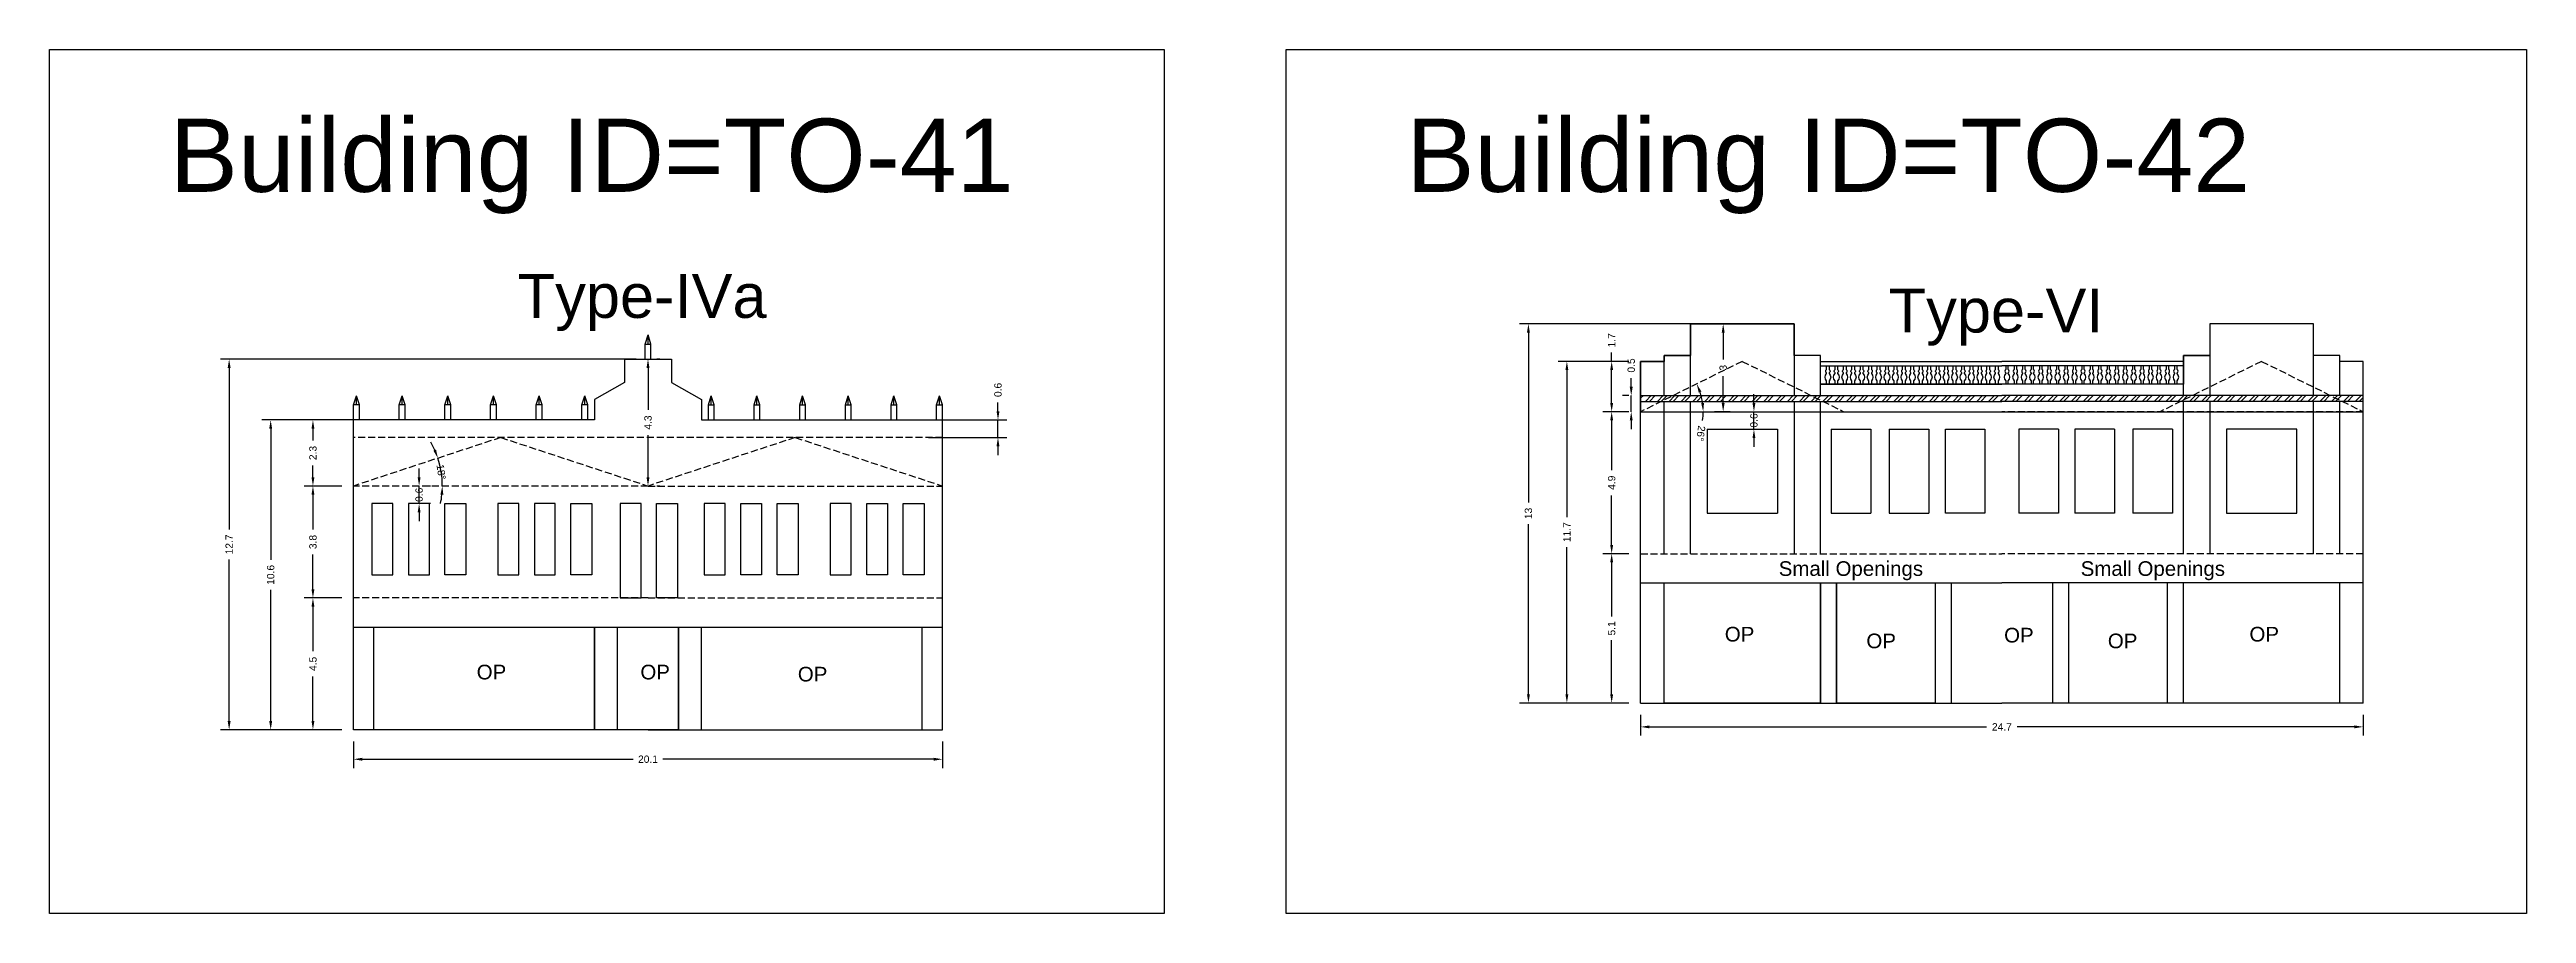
# Model space of a CAD drawing. Header units: metres. Extents: x 3416649 to 3417130, y -6713042 to -6712690.
# Drawn here: x 3416649.4 to 3416734, y -6712902.3 to -6712872.7 of the extents above; entities that cross this region are included whole.
import ezdxf

# ---------------------------------------------------------------- set-up
doc = ezdxf.new("R2010")
doc.units = ezdxf.units.M
doc.linetypes.add('ACAD_ISO02W100', pattern=[15, 12, -3])
doc.layers.add('Dotted', color=7, linetype='ACAD_ISO02W100', plot=False)
doc.styles.get("Standard").update_dxf_attribs({"font": 'arial.ttf'})
doc.dimstyles.new('ISO-25', dxfattribs={"dimtxt": 0.25, "dimasz": 0.3, "dimexe": 0.3, "dimexo": 0.4, "dimgap": 0.2, "dimtad": 0, "dimdec": 1, "dimdsep": 46, "dimtxsty": 'Standard', "dimcen": 2.5, "dimadec": 0, "dimazin": 0, "dimtfac": 1, "dimtdec": 1, "dimtmove": 0, "dimatfit": 3, "dimfxl": 1, "dimarcsym": 0})
pattern_1 = [(45, (-59.14506, 0), (-0.202055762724, 0.202055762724), []), (45, (-59.01036, 0), (-0.202055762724, 0.202055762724), [])]

msp = doc.modelspace()

# ---------------------------------------------------------------- texts
for s, width, heights, insert, char_height, attachment_point in [('Building ID=TO-41', 67.86454, [0.517], (3416653.491, -6712875.106), 2.5, 1), ('Building ID=TO-42', 67.86454, [0.517], (3416695.732, -6712875.106), 2.5, 1), ('Type-IVa ', 9.99112, [0.517], (3416665.379, -6712880.411), 1.5, 1), ('Type-VI ', 9.99112, [0.517], (3416712.211, -6712880.91), 1.5, 1), ('Small Openings', 67.86454, [0], (3416708.454, -6712890.223), 0.5, 1), ('Small Openings', 67.86454, [0], (3416723.699, -6712890.223), 0.5, 3), ('OP', 67.86454, [0], (3416706.611, -6712892.464), 0.5, 1), ('OP', 67.86454, [0], (3416711.448, -6712892.694), 0.5, 1), ('OP', 67.86454, [0], (3416716.153, -6712892.497), 0.5, 1), ('OP', 67.86454, [0], (3416720.705, -6712892.694), 0.5, 3), ('OP', 67.86454, [0], (3416725.542, -6712892.464), 0.5, 3), ('OP', 67.86454, [0], (3416663.977, -6712893.758), 0.5, 1), ('OP', 67.86454, [0], (3416669.569, -6712893.758), 0.5, 1), ('OP', 67.86454, [0], (3416674.947, -6712893.829), 0.5, 1)]:
    msp.add_mtext_dynamic_manual_height_columns(s, width=width, gutter_width=12.5, heights=heights, dxfattribs=dict(insert=insert, char_height=char_height, attachment_point=attachment_point))

# ---------------------------------------------------------------- blocks, each defined once
blk = doc.blocks.new('*D321')
at = {"color": 0, "lineweight": -2, "transparency": 16777216}
for p, q in [((3416659.769, -6712896.378), (3416659.769, -6712897.285)), ((3416679.889, -6712896.378), (3416679.889, -6712897.285)), ((3416660.069, -6712896.985), (3416669.327, -6712896.985)), ((3416679.589, -6712896.985), (3416670.332, -6712896.985))]:
    blk.add_line(p, q, dxfattribs=at)
at = {"color": 0, "transparency": 16777216}
for points in [[(3416660.069, -6712896.935), (3416660.069, -6712897.035), (3416659.769, -6712896.985)], [(3416679.589, -6712896.935), (3416679.589, -6712897.035), (3416679.889, -6712896.985)]]:
    blk.add_solid(points, dxfattribs=at)
at = {"layer": 'Defpoints', "color": 0, "transparency": 16777216}
for p in [(3416659.769, -6712895.978), (3416679.889, -6712895.978), (3416679.889, -6712896.985)]:
    blk.add_point(p, dxfattribs=at)
at = {"color": 0, "transparency": 16777216, "insert": (3416669.829, -6712896.985), "char_height": 0.25, "attachment_point": 5}
blk.add_mtext('20.1', dxfattribs=at)
blk = doc.blocks.new('*D322')
at = {"color": 0, "lineweight": -2, "transparency": 16777216}
for p, q in [((3416659.369, -6712891.478), (3416658.084, -6712891.478)), ((3416658.384, -6712891.778), (3416658.384, -6712893.295)), ((3416658.384, -6712895.678), (3416658.384, -6712894.162)), ((3416659.369, -6712895.978), (3416658.084, -6712895.978))]:
    blk.add_line(p, q, dxfattribs=at)
at = {"color": 0, "transparency": 16777216}
for points in [[(3416658.334, -6712891.778), (3416658.434, -6712891.778), (3416658.384, -6712891.478)], [(3416658.334, -6712895.678), (3416658.434, -6712895.678), (3416658.384, -6712895.978)]]:
    blk.add_solid(points, dxfattribs=at)
at = {"layer": 'Defpoints', "color": 0, "transparency": 16777216}
for p in [(3416658.384, -6712891.478), (3416659.769, -6712891.478), (3416659.769, -6712895.978)]:
    blk.add_point(p, dxfattribs=at)
at = {"color": 0, "transparency": 16777216, "insert": (3416658.384, -6712893.728), "char_height": 0.25, "attachment_point": 5, "rotation": 90}
blk.add_mtext('4.5', dxfattribs=at)
blk = doc.blocks.new('*D323')
at = {"color": 0, "lineweight": -2, "transparency": 16777216}
for p, q in [((3416659.369, -6712887.653), (3416658.084, -6712887.653)), ((3416658.384, -6712887.953), (3416658.384, -6712889.138)), ((3416658.384, -6712891.178), (3416658.384, -6712889.993)), ((3416659.369, -6712891.478), (3416658.084, -6712891.478))]:
    blk.add_line(p, q, dxfattribs=at)
at = {"color": 0, "transparency": 16777216}
for points in [[(3416658.334, -6712887.953), (3416658.434, -6712887.953), (3416658.384, -6712887.653)], [(3416658.334, -6712891.178), (3416658.434, -6712891.178), (3416658.384, -6712891.478)]]:
    blk.add_solid(points, dxfattribs=at)
at = {"layer": 'Defpoints', "color": 0, "transparency": 16777216}
for p in [(3416658.384, -6712887.653), (3416659.769, -6712887.653), (3416659.769, -6712891.478)]:
    blk.add_point(p, dxfattribs=at)
at = {"color": 0, "transparency": 16777216, "insert": (3416658.384, -6712889.566), "char_height": 0.25, "attachment_point": 5, "rotation": 90}
blk.add_mtext('3.8', dxfattribs=at)
blk = doc.blocks.new('*D324')
at = {"color": 0, "lineweight": -2, "transparency": 16777216}
for p, q in [((3416660.192, -6712885.398), (3416658.084, -6712885.398)), ((3416658.384, -6712885.698), (3416658.384, -6712886.096)), ((3416658.384, -6712887.353), (3416658.384, -6712886.955)), ((3416659.369, -6712887.653), (3416658.084, -6712887.653))]:
    blk.add_line(p, q, dxfattribs=at)
at = {"color": 0, "transparency": 16777216}
for points in [[(3416658.334, -6712885.698), (3416658.434, -6712885.698), (3416658.384, -6712885.398)], [(3416658.334, -6712887.353), (3416658.434, -6712887.353), (3416658.384, -6712887.653)]]:
    blk.add_solid(points, dxfattribs=at)
at = {"layer": 'Defpoints', "color": 0, "transparency": 16777216}
for p in [(3416658.384, -6712885.398), (3416660.592, -6712885.398), (3416659.769, -6712887.653)]:
    blk.add_point(p, dxfattribs=at)
at = {"color": 0, "transparency": 16777216, "insert": (3416658.384, -6712886.526), "char_height": 0.25, "attachment_point": 5, "rotation": 90}
blk.add_mtext('2.3', dxfattribs=at)
blk = doc.blocks.new('*D325')
at = {"color": 0, "lineweight": -2, "transparency": 16777216}
for p, q in [((3416669.829, -6712883.618), (3416669.829, -6712885.053)), ((3416670.229, -6712883.318), (3416670.129, -6712883.318)), ((3416669.829, -6712887.353), (3416669.829, -6712885.918)), ((3416670.229, -6712887.653), (3416670.129, -6712887.653))]:
    blk.add_line(p, q, dxfattribs=at)
at = {"color": 0, "transparency": 16777216}
for points in [[(3416669.779, -6712883.618), (3416669.879, -6712883.618), (3416669.829, -6712883.318)], [(3416669.779, -6712887.353), (3416669.879, -6712887.353), (3416669.829, -6712887.653)]]:
    blk.add_solid(points, dxfattribs=at)
at = {"layer": 'Defpoints', "color": 0, "transparency": 16777216}
for p in [(3416669.829, -6712883.318), (3416669.829, -6712883.318), (3416669.829, -6712887.653)]:
    blk.add_point(p, dxfattribs=at)
at = {"color": 0, "transparency": 16777216, "insert": (3416669.829, -6712885.486), "char_height": 0.25, "attachment_point": 5, "rotation": 90}
blk.add_mtext('4.3', dxfattribs=at)
blk = doc.blocks.new('*D326')
at = {"color": 0, "lineweight": -2, "transparency": 16777216}
for p, q in [((3416660.192, -6712885.398), (3416656.64, -6712885.398)), ((3416656.94, -6712885.698), (3416656.94, -6712890.176)), ((3416656.94, -6712895.678), (3416656.94, -6712891.201)), ((3416659.369, -6712895.978), (3416656.64, -6712895.978))]:
    blk.add_line(p, q, dxfattribs=at)
at = {"color": 0, "transparency": 16777216}
for points in [[(3416656.89, -6712885.698), (3416656.99, -6712885.698), (3416656.94, -6712885.398)], [(3416656.89, -6712895.678), (3416656.99, -6712895.678), (3416656.94, -6712895.978)]]:
    blk.add_solid(points, dxfattribs=at)
at = {"layer": 'Defpoints', "color": 0, "transparency": 16777216}
for p in [(3416656.94, -6712885.398), (3416660.592, -6712885.398), (3416659.769, -6712895.978)]:
    blk.add_point(p, dxfattribs=at)
at = {"color": 0, "transparency": 16777216, "insert": (3416656.94, -6712890.688), "char_height": 0.25, "attachment_point": 5, "rotation": 90}
blk.add_mtext('10.6', dxfattribs=at)
blk = doc.blocks.new('*D327')
at = {"color": 0, "lineweight": -2, "transparency": 16777216}
for p, q in [((3416669.429, -6712883.318), (3416655.221, -6712883.318)), ((3416655.521, -6712883.618), (3416655.521, -6712889.136)), ((3416655.521, -6712895.678), (3416655.521, -6712890.161)), ((3416659.369, -6712895.978), (3416655.221, -6712895.978))]:
    blk.add_line(p, q, dxfattribs=at)
at = {"color": 0, "transparency": 16777216}
for points in [[(3416655.471, -6712883.618), (3416655.571, -6712883.618), (3416655.521, -6712883.318)], [(3416655.471, -6712895.678), (3416655.571, -6712895.678), (3416655.521, -6712895.978)]]:
    blk.add_solid(points, dxfattribs=at)
at = {"layer": 'Defpoints', "color": 0, "transparency": 16777216}
for p in [(3416655.521, -6712883.318), (3416669.829, -6712883.318), (3416659.769, -6712895.978)]:
    blk.add_point(p, dxfattribs=at)
at = {"color": 0, "transparency": 16777216, "insert": (3416655.521, -6712889.648), "char_height": 0.25, "attachment_point": 5, "rotation": 90}
blk.add_mtext('12.7', dxfattribs=at)
blk = doc.blocks.new('*D328')
at = {"color": 0, "lineweight": -2, "transparency": 16777216}
for p, q in [((3416662.01, -6712887.353), (3416662.01, -6712887.053)), ((3416662.01, -6712888.253), (3416662.01, -6712887.653)), ((3416662.403, -6712887.653), (3416662.31, -6712887.653)), ((3416662.01, -6712888.553), (3416662.01, -6712888.853)), ((3416662.403, -6712888.253), (3416662.31, -6712888.253))]:
    blk.add_line(p, q, dxfattribs=at)
at = {"color": 0, "transparency": 16777216}
for points in [[(3416661.96, -6712887.353), (3416662.06, -6712887.353), (3416662.01, -6712887.653)], [(3416661.96, -6712888.553), (3416662.06, -6712888.553), (3416662.01, -6712888.253)]]:
    blk.add_solid(points, dxfattribs=at)
at = {"layer": 'Defpoints', "color": 0, "transparency": 16777216}
for p in [(3416662.003, -6712887.653), (3416662.01, -6712887.653), (3416662.003, -6712888.253)]:
    blk.add_point(p, dxfattribs=at)
at = {"color": 0, "transparency": 16777216, "insert": (3416662.01, -6712887.953), "char_height": 0.25, "attachment_point": 5, "rotation": 90}
blk.add_mtext('0.6', dxfattribs=at)
blk = doc.blocks.new('*D329')
at = {"color": 0, "lineweight": -2, "transparency": 16777216}
for start, end in [(23.87474, 29.54269), (360, 18.20679), (348.6641, 354.33205)]:
    blk.add_arc((3416659.769, -6712887.653), 3.034, start, end, dxfattribs=at)
at = {"color": 0, "transparency": 16777216}
for points in [[(3416662.59, -6712886.407), (3416662.497, -6712886.443), (3416662.651, -6712886.705)], [(3416662.738, -6712887.95), (3416662.838, -6712887.955), (3416662.803, -6712887.653)]]:
    blk.add_solid(points, dxfattribs=at)
at = {"layer": 'Defpoints', "color": 0, "transparency": 16777216}
for p in [(3416664.799, -6712885.998), (3416659.769, -6712887.653), (3416659.769, -6712887.653), (3416662.786, -6712887.332), (3416669.829, -6712887.653)]:
    blk.add_point(p, dxfattribs=at)
at = {"color": 0, "transparency": 16777216, "insert": (3416662.765, -6712887.173), "char_height": 0.25, "attachment_point": 5, "rotation": 279.10339}
blk.add_mtext('18°', dxfattribs=at)
blk = doc.blocks.new('*D330')
at = {"color": 0, "lineweight": -2, "transparency": 16777216}
for p, q in [((3416679.415, -6712885.398), (3416682.084, -6712885.398)), ((3416681.784, -6712885.098), (3416681.784, -6712884.798)), ((3416681.784, -6712885.998), (3416681.784, -6712885.398)), ((3416679.415, -6712885.998), (3416682.084, -6712885.998)), ((3416681.784, -6712886.298), (3416681.784, -6712886.598))]:
    blk.add_line(p, q, dxfattribs=at)
at = {"color": 0, "transparency": 16777216}
for points in [[(3416681.734, -6712885.098), (3416681.834, -6712885.098), (3416681.784, -6712885.398)], [(3416681.734, -6712886.298), (3416681.834, -6712886.298), (3416681.784, -6712885.998)]]:
    blk.add_solid(points, dxfattribs=at)
at = {"layer": 'Defpoints', "color": 0, "transparency": 16777216}
for p in [(3416679.015, -6712885.398), (3416681.784, -6712885.398), (3416679.015, -6712885.998)]:
    blk.add_point(p, dxfattribs=at)
at = {"color": 0, "transparency": 16777216, "insert": (3416681.784, -6712884.371), "char_height": 0.25, "attachment_point": 5, "rotation": 90}
blk.add_mtext('0.6', dxfattribs=at)
blk = doc.blocks.new('*D331')
at = {"color": 0, "lineweight": -2, "transparency": 16777216}
for p, q in [((3416703.337, -6712889.965), (3416702.447, -6712889.965)), ((3416702.747, -6712890.265), (3416702.747, -6712892.111)), ((3416702.747, -6712894.765), (3416702.747, -6712892.918)), ((3416703.337, -6712895.065), (3416702.447, -6712895.065))]:
    blk.add_line(p, q, dxfattribs=at)
at = {"color": 0, "transparency": 16777216}
for points in [[(3416702.697, -6712890.265), (3416702.797, -6712890.265), (3416702.747, -6712889.965)], [(3416702.697, -6712894.765), (3416702.797, -6712894.765), (3416702.747, -6712895.065)]]:
    blk.add_solid(points, dxfattribs=at)
at = {"layer": 'Defpoints', "color": 0, "transparency": 16777216}
for p in [(3416702.747, -6712889.965), (3416703.737, -6712889.965), (3416703.737, -6712895.065)]:
    blk.add_point(p, dxfattribs=at)
at = {"color": 0, "transparency": 16777216, "insert": (3416702.747, -6712892.515), "char_height": 0.25, "attachment_point": 5, "rotation": 90}
blk.add_mtext('5.1', dxfattribs=at)
blk = doc.blocks.new('*D332')
at = {"color": 0, "lineweight": -2, "transparency": 16777216}
for p, q in [((3416703.337, -6712885.115), (3416702.447, -6712885.115)), ((3416702.747, -6712885.415), (3416702.747, -6712887.107)), ((3416702.747, -6712889.665), (3416702.747, -6712887.973)), ((3416703.337, -6712889.965), (3416702.447, -6712889.965))]:
    blk.add_line(p, q, dxfattribs=at)
at = {"color": 0, "transparency": 16777216}
for points in [[(3416702.697, -6712885.415), (3416702.797, -6712885.415), (3416702.747, -6712885.115)], [(3416702.697, -6712889.665), (3416702.797, -6712889.665), (3416702.747, -6712889.965)]]:
    blk.add_solid(points, dxfattribs=at)
at = {"layer": 'Defpoints', "color": 0, "transparency": 16777216}
for p in [(3416702.747, -6712885.115), (3416703.737, -6712885.115), (3416703.737, -6712889.965)]:
    blk.add_point(p, dxfattribs=at)
at = {"color": 0, "transparency": 16777216, "insert": (3416702.747, -6712887.54), "char_height": 0.25, "attachment_point": 5, "rotation": 90}
blk.add_mtext('4.9', dxfattribs=at)
blk = doc.blocks.new('*D333')
at = {"color": 0, "lineweight": -2, "transparency": 16777216}
for p, q in [((3416703.737, -6712895.465), (3416703.737, -6712896.18)), ((3416728.417, -6712895.465), (3416728.417, -6712896.18)), ((3416704.037, -6712895.88), (3416715.55, -6712895.88)), ((3416728.117, -6712895.88), (3416716.603, -6712895.88))]:
    blk.add_line(p, q, dxfattribs=at)
at = {"color": 0, "transparency": 16777216}
for points in [[(3416704.037, -6712895.83), (3416704.037, -6712895.93), (3416703.737, -6712895.88)], [(3416728.117, -6712895.83), (3416728.117, -6712895.93), (3416728.417, -6712895.88)]]:
    blk.add_solid(points, dxfattribs=at)
at = {"layer": 'Defpoints', "color": 0, "transparency": 16777216}
for p in [(3416703.737, -6712895.065), (3416728.417, -6712895.065), (3416728.417, -6712895.88)]:
    blk.add_point(p, dxfattribs=at)
at = {"color": 0, "transparency": 16777216, "insert": (3416716.077, -6712895.88), "char_height": 0.25, "attachment_point": 5}
blk.add_mtext('24.7', dxfattribs=at)
blk = doc.blocks.new('*D334')
at = {"color": 0, "lineweight": -2, "transparency": 16777216}
for p, q in [((3416703.337, -6712883.395), (3416702.447, -6712883.395)), ((3416702.747, -6712883.395), (3416702.747, -6712883.095)), ((3416702.747, -6712884.815), (3416702.747, -6712883.695)), ((3416703.337, -6712885.115), (3416702.447, -6712885.115))]:
    blk.add_line(p, q, dxfattribs=at)
at = {"color": 0, "transparency": 16777216}
for points in [[(3416702.697, -6712883.695), (3416702.797, -6712883.695), (3416702.747, -6712883.395)], [(3416702.697, -6712884.815), (3416702.797, -6712884.815), (3416702.747, -6712885.115)]]:
    blk.add_solid(points, dxfattribs=at)
at = {"layer": 'Defpoints', "color": 0, "transparency": 16777216}
for p in [(3416702.747, -6712883.395), (3416703.737, -6712883.395), (3416703.737, -6712885.115)]:
    blk.add_point(p, dxfattribs=at)
at = {"color": 0, "transparency": 16777216, "insert": (3416702.747, -6712882.679), "char_height": 0.25, "attachment_point": 5, "rotation": 90}
blk.add_mtext('1.7', dxfattribs=at)
blk = doc.blocks.new('*D335')
at = {"color": 0, "lineweight": -2, "transparency": 16777216}
for p, q in [((3416706.807, -6712882.115), (3416706.256, -6712882.115)), ((3416706.556, -6712882.415), (3416706.556, -6712883.333)), ((3416706.556, -6712884.815), (3416706.556, -6712883.897)), ((3416706.792, -6712885.115), (3416706.256, -6712885.115))]:
    blk.add_line(p, q, dxfattribs=at)
at = {"color": 0, "transparency": 16777216}
for points in [[(3416706.506, -6712882.415), (3416706.606, -6712882.415), (3416706.556, -6712882.115)], [(3416706.506, -6712884.815), (3416706.606, -6712884.815), (3416706.556, -6712885.115)]]:
    blk.add_solid(points, dxfattribs=at)
at = {"layer": 'Defpoints', "color": 0, "transparency": 16777216}
for p in [(3416706.556, -6712882.115), (3416707.207, -6712882.115), (3416707.192, -6712885.115)]:
    blk.add_point(p, dxfattribs=at)
at = {"color": 0, "transparency": 16777216, "insert": (3416706.556, -6712883.615), "char_height": 0.25, "attachment_point": 5, "rotation": 90}
blk.add_mtext('3', dxfattribs=at)
blk = doc.blocks.new('*D336')
at = {"color": 0, "lineweight": -2, "transparency": 16777216}
for p, q in [((3416703.337, -6712883.395), (3416700.917, -6712883.395)), ((3416701.217, -6712883.695), (3416701.217, -6712888.717)), ((3416701.217, -6712894.765), (3416701.217, -6712889.743)), ((3416703.337, -6712895.065), (3416700.917, -6712895.065))]:
    blk.add_line(p, q, dxfattribs=at)
at = {"color": 0, "transparency": 16777216}
for points in [[(3416701.167, -6712883.695), (3416701.267, -6712883.695), (3416701.217, -6712883.395)], [(3416701.167, -6712894.765), (3416701.267, -6712894.765), (3416701.217, -6712895.065)]]:
    blk.add_solid(points, dxfattribs=at)
at = {"layer": 'Defpoints', "color": 0, "transparency": 16777216}
for p in [(3416701.217, -6712883.395), (3416703.737, -6712883.395), (3416703.737, -6712895.065)]:
    blk.add_point(p, dxfattribs=at)
at = {"color": 0, "transparency": 16777216, "insert": (3416701.217, -6712889.23), "char_height": 0.25, "attachment_point": 5, "rotation": 90}
blk.add_mtext('11.7', dxfattribs=at)
blk = doc.blocks.new('*D337')
at = {"color": 0, "lineweight": -2, "transparency": 16777216}
for p, q in [((3416706.807, -6712882.115), (3416699.604, -6712882.115)), ((3416699.904, -6712882.415), (3416699.904, -6712888.222)), ((3416699.904, -6712894.765), (3416699.904, -6712888.957)), ((3416703.337, -6712895.065), (3416699.604, -6712895.065))]:
    blk.add_line(p, q, dxfattribs=at)
at = {"color": 0, "transparency": 16777216}
for points in [[(3416699.854, -6712882.415), (3416699.954, -6712882.415), (3416699.904, -6712882.115)], [(3416699.854, -6712894.765), (3416699.954, -6712894.765), (3416699.904, -6712895.065)]]:
    blk.add_solid(points, dxfattribs=at)
at = {"layer": 'Defpoints', "color": 0, "transparency": 16777216}
for p in [(3416699.904, -6712882.115), (3416707.207, -6712882.115), (3416703.737, -6712895.065)]:
    blk.add_point(p, dxfattribs=at)
at = {"color": 0, "transparency": 16777216, "insert": (3416699.904, -6712888.59), "char_height": 0.25, "attachment_point": 5, "rotation": 90}
blk.add_mtext('13', dxfattribs=at)
blk = doc.blocks.new('*D338')
at = {"color": 0, "lineweight": -2, "transparency": 16777216}
for start, end in [(8.04672, 18.31985), (351.95328, 0)]:
    blk.add_arc((3416703.737, -6712885.115), 2.138, start, end, dxfattribs=at)
at = {"color": 0, "transparency": 16777216}
for points in [[(3416705.72, -6712884.462), (3416705.812, -6712884.424), (3416705.652, -6712884.165)], [(3416705.903, -6712884.812), (3416705.804, -6712884.819), (3416705.874, -6712885.115)]]:
    blk.add_solid(points, dxfattribs=at)
at = {"layer": 'Defpoints', "color": 0, "transparency": 16777216}
for p in [(3416707.207, -6712883.395), (3416705.775, -6712884.469), (3416703.737, -6712885.115), (3416703.737, -6712885.115), (3416716.077, -6712885.115)]:
    blk.add_point(p, dxfattribs=at)
at = {"color": 0, "transparency": 16777216, "insert": (3416705.791, -6712885.857), "char_height": 0.25, "attachment_point": 5, "rotation": 261.95328}
blk.add_mtext('26°', dxfattribs=at)
blk = doc.blocks.new('*D339')
at = {"color": 0, "lineweight": -2, "transparency": 16777216}
for p, q in [((3416707.607, -6712884.815), (3416707.607, -6712884.515)), ((3416707.607, -6712885.115), (3416707.907, -6712885.115)), ((3416707.607, -6712885.715), (3416707.607, -6712885.115)), ((3416707.607, -6712885.715), (3416707.907, -6712885.715)), ((3416707.607, -6712886.015), (3416707.607, -6712886.315))]:
    blk.add_line(p, q, dxfattribs=at)
at = {"color": 0, "transparency": 16777216}
for points in [[(3416707.557, -6712884.815), (3416707.657, -6712884.815), (3416707.607, -6712885.115)], [(3416707.557, -6712886.015), (3416707.657, -6712886.015), (3416707.607, -6712885.715)]]:
    blk.add_solid(points, dxfattribs=at)
at = {"layer": 'Defpoints', "color": 0, "transparency": 16777216}
for p in [(3416707.207, -6712885.115), (3416707.607, -6712885.115), (3416707.207, -6712885.715)]:
    blk.add_point(p, dxfattribs=at)
at = {"color": 0, "transparency": 16777216, "insert": (3416707.607, -6712885.415), "char_height": 0.25, "attachment_point": 5, "rotation": 90}
blk.add_mtext('0.6', dxfattribs=at)
blk = doc.blocks.new('*D340')
at = {"color": 0, "lineweight": -2, "transparency": 16777216}
for p, q in [((3416703.337, -6712884.565), (3416703.115, -6712884.565)), ((3416703.415, -6712884.265), (3416703.415, -6712883.965)), ((3416703.415, -6712885.115), (3416703.415, -6712884.565)), ((3416703.337, -6712885.115), (3416703.115, -6712885.115)), ((3416703.415, -6712885.415), (3416703.415, -6712885.715))]:
    blk.add_line(p, q, dxfattribs=at)
at = {"color": 0, "transparency": 16777216}
for points in [[(3416703.365, -6712884.265), (3416703.465, -6712884.265), (3416703.415, -6712884.565)], [(3416703.365, -6712885.415), (3416703.465, -6712885.415), (3416703.415, -6712885.115)]]:
    blk.add_solid(points, dxfattribs=at)
at = {"layer": 'Defpoints', "color": 0, "transparency": 16777216}
for p in [(3416703.415, -6712884.565), (3416703.737, -6712884.565), (3416703.737, -6712885.115)]:
    blk.add_point(p, dxfattribs=at)
at = {"color": 0, "transparency": 16777216, "insert": (3416703.415, -6712883.536), "char_height": 0.25, "attachment_point": 5, "rotation": 90}
blk.add_mtext('0.5', dxfattribs=at)

# ---------------------------------------------------------------- dimensions: what is measured, and where the dimension line sits
for base, p1, p2, picture, middle in [((3416699.90428985, -6712882.114755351), (3416703.736565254, -6712895.064755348), (3416707.206565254, -6712882.114755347), '*D337', (3416699.904289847, -6712888.589755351)), ((3416702.747, -6712883.395), (3416703.737, -6712885.115), (3416703.737, -6712883.395), '*D334', (3416702.747, -6712882.679)), ((3416706.556, -6712882.115), (3416707.192, -6712885.115), (3416707.207, -6712882.115), '*D335', (3416706.556, -6712883.615)), ((3416655.521, -6712883.318), (3416659.769, -6712895.978), (3416669.829, -6712883.318), '*D327', (3416655.521, -6712889.648)), ((3416669.829, -6712883.318), (3416669.829, -6712887.653), (3416669.829, -6712883.318), '*D325', (3416669.829, -6712885.486)), ((3416701.217, -6712883.395), (3416703.737, -6712895.065), (3416703.737, -6712883.395), '*D336', (3416701.217, -6712889.23)), ((3416703.4147129, -6712884.564755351), (3416703.736565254, -6712885.114755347), (3416703.736565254, -6712884.564755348), '*D340', (3416703.414712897, -6712883.53624239)), ((3416681.784, -6712885.398), (3416679.015, -6712885.998), (3416679.015, -6712885.398), '*D330', (3416681.784, -6712884.371)), ((3416656.94, -6712885.398), (3416659.769, -6712895.978), (3416660.592, -6712885.398), '*D326', (3416656.94, -6712890.688)), ((3416658.384, -6712885.398), (3416659.769, -6712887.653), (3416660.592, -6712885.398), '*D324', (3416658.384, -6712886.526)), ((3416702.746633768, -6712885.114755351), (3416703.736565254, -6712889.964755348), (3416703.736565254, -6712885.114755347), '*D332', (3416702.746633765, -6712887.53975535)), ((3416658.384, -6712887.653), (3416659.769, -6712891.478), (3416659.769, -6712887.653), '*D323', (3416658.384, -6712889.566)), ((3416702.747, -6712889.965), (3416703.737, -6712895.065), (3416703.737, -6712889.965), '*D331', (3416702.747, -6712892.515)), ((3416658.384, -6712891.478), (3416659.769, -6712895.978), (3416659.769, -6712891.478), '*D322', (3416658.384, -6712893.728))]:
    dim = msp.add_linear_dim(base=base, p1=p1, p2=p2, angle=90, dimstyle='ISO-25')
    dim.commit()
    dim.dimension.update_dxf_attribs({"geometry": picture, "text_midpoint": middle})
dim = msp.add_angular_dim_2l(base=(3416705.775, -6712884.469), line1=((3416703.737, -6712885.115), (3416716.077, -6712885.115)), line2=((3416707.207, -6712883.395), (3416703.737, -6712885.115)), dimstyle='ISO-25')
dim.commit()
dim.dimension.update_dxf_attribs({"geometry": '*D338', "text_midpoint": (3416705.791, -6712885.857)})
for base, p1, p2, picture, middle in [((3416707.607, -6712885.115), (3416707.207, -6712885.715), (3416707.207, -6712885.115), '*D339', (3416707.607, -6712885.415)), ((3416662.01, -6712887.653), (3416662.003, -6712888.253), (3416662.003, -6712887.653), '*D328', (3416662.01, -6712887.953))]:
    dim = msp.add_linear_dim(base=base, p1=p1, p2=p2, angle=90, dimstyle='ISO-25')
    dim.commit()
    dim.dimension.update_dxf_attribs({"geometry": picture, "text_midpoint": middle, "dimtype": 160})
dim = msp.add_angular_dim_2l(base=(3416662.786, -6712887.332), line1=((3416669.829, -6712887.653), (3416659.769, -6712887.653)), line2=((3416664.799, -6712885.998), (3416659.769, -6712887.653)), dimstyle='ISO-25')
dim.commit()
dim.dimension.update_dxf_attribs({"geometry": '*D329', "text_midpoint": (3416662.765, -6712887.173), "dimtype": 162})
for base, p1, p2, picture, middle in [((3416728.417, -6712895.88), (3416703.737, -6712895.065), (3416728.417, -6712895.065), '*D333', (3416716.077, -6712895.88)), ((3416679.889, -6712896.985), (3416659.769, -6712895.978), (3416679.889, -6712895.978), '*D321', (3416669.829, -6712896.985))]:
    dim = msp.add_linear_dim(base=base, p1=p1, p2=p2, dimstyle='ISO-25')
    dim.commit()
    dim.dimension.update_dxf_attribs({"geometry": picture, "text_midpoint": middle})

# ---------------------------------------------------------------- hatches: boundary and pattern name
h = msp.add_hatch()
h.set_pattern_fill('ANSI32', color=256, scale=0.03)
h.set_pattern_definition(pattern_1)
h.paths.add_polyline_path([(3416716.077, -6712884.565), (3416703.737, -6712884.565), (3416703.737, -6712884.765), (3416716.077, -6712884.765)])
h = msp.add_hatch()
h.set_pattern_fill('ANSI32', color=256, scale=0.03)
h.set_pattern_definition(pattern_1)
h.paths.add_polyline_path([(3416716.077, -6712884.565), (3416716.077, -6712884.765), (3416728.417, -6712884.765), (3416728.417, -6712884.565)])

# ---------------------------------------------------------------- linework, layer by layer
for p, q in [((3416705.437, -6712883.195), (3416705.437, -6712882.115)), ((3416726.717, -6712883.195), (3416726.717, -6712882.115)), ((3416703.737, -6712884.565), (3416716.077, -6712884.565)), ((3416728.417, -6712884.565), (3416716.077, -6712884.565)), ((3416703.737, -6712884.765), (3416716.077, -6712884.765)), ((3416728.417, -6712884.765), (3416716.077, -6712884.765)), ((3416706.007, -6712885.715), (3416708.407, -6712885.715)), ((3416710.25, -6712885.715), (3416711.6, -6712885.715)), ((3416712.229, -6712885.715), (3416713.579, -6712885.715)), ((3416718.007, -6712885.715), (3416716.657, -6712885.715)), ((3416719.924, -6712885.715), (3416718.574, -6712885.715)), ((3416721.903, -6712885.715), (3416720.553, -6712885.715)), ((3416706.007, -6712888.575), (3416708.407, -6712888.575)), ((3416710.25, -6712888.575), (3416711.6, -6712888.575)), ((3416712.229, -6712888.575), (3416713.579, -6712888.575)), ((3416718.007, -6712888.575), (3416716.657, -6712888.575)), ((3416719.924, -6712888.575), (3416718.574, -6712888.575)), ((3416721.903, -6712888.575), (3416720.553, -6712888.575))]:
    msp.add_line(p, q)
for points in [[(3416649.386, -6712872.746), (3416687.461, -6712872.746), (3416687.461, -6712902.253), (3416649.386, -6712902.253)], [(3416691.626, -6712872.746), (3416733.996, -6712872.746), (3416733.996, -6712902.253), (3416691.626, -6712902.253)], [(3416728.417, -6712885.115), (3416728.417, -6712883.395), (3416727.617, -6712883.395), (3416727.617, -6712883.195), (3416726.717, -6712883.195), (3416726.717, -6712882.115), (3416723.177, -6712882.115), (3416723.177, -6712883.195), (3416722.277, -6712883.195), (3416722.277, -6712884.175), (3416709.877, -6712884.175), (3416709.877, -6712883.195), (3416708.977, -6712883.195), (3416708.977, -6712882.115), (3416705.437, -6712882.115), (3416705.437, -6712883.195), (3416704.537, -6712883.195), (3416704.537, -6712883.395), (3416703.737, -6712883.395), (3416703.737, -6712885.115)], [(3416715.496, -6712885.715), (3416715.496, -6712888.575), (3416714.146, -6712888.575), (3416714.146, -6712885.715)], [(3416723.747, -6712885.715), (3416723.747, -6712888.575), (3416726.147, -6712888.575), (3416726.147, -6712885.715)], [(3416661.112, -6712888.253), (3416660.398, -6712888.253), (3416660.398, -6712890.69), (3416661.112, -6712890.69)], [(3416662.36, -6712888.253), (3416661.646, -6712888.253), (3416661.646, -6712890.69), (3416662.36, -6712890.69)], [(3416662.893, -6712888.253), (3416663.607, -6712888.253), (3416663.607, -6712890.69), (3416662.893, -6712890.69)], [(3416665.415, -6712888.253), (3416664.701, -6712888.253), (3416664.701, -6712890.69), (3416665.415, -6712890.69)], [(3416666.662, -6712888.253), (3416665.948, -6712888.253), (3416665.948, -6712890.69), (3416666.662, -6712890.69)], [(3416667.195, -6712888.253), (3416667.909, -6712888.253), (3416667.909, -6712890.69), (3416667.195, -6712890.69)], [(3416669.59, -6712888.253), (3416668.876, -6712888.253), (3416668.876, -6712891.478), (3416669.59, -6712891.478)], [(3416670.123, -6712888.253), (3416670.837, -6712888.253), (3416670.837, -6712891.478), (3416670.123, -6712891.478)], [(3416672.464, -6712888.253), (3416671.75, -6712888.253), (3416671.75, -6712890.69), (3416672.464, -6712890.69)], [(3416672.997, -6712888.253), (3416673.711, -6712888.253), (3416673.711, -6712890.69), (3416672.997, -6712890.69)], [(3416674.244, -6712888.253), (3416674.958, -6712888.253), (3416674.958, -6712890.69), (3416674.244, -6712890.69)], [(3416676.766, -6712888.253), (3416676.052, -6712888.253), (3416676.052, -6712890.69), (3416676.766, -6712890.69)], [(3416677.299, -6712888.253), (3416678.013, -6712888.253), (3416678.013, -6712890.69), (3416677.299, -6712890.69)], [(3416678.546, -6712888.253), (3416679.26, -6712888.253), (3416679.26, -6712890.69), (3416678.546, -6712890.69)], [(3416704.537, -6712890.965), (3416709.877, -6712890.965), (3416709.877, -6712895.065), (3416704.537, -6712895.065)], [(3416710.427, -6712890.965), (3416713.797, -6712890.965), (3416713.797, -6712895.065), (3416710.427, -6712895.065)], [(3416660.469, -6712892.478), (3416667.999, -6712892.478), (3416667.999, -6712895.978), (3416660.469, -6712895.978)], [(3416668.789, -6712892.478), (3416670.869, -6712892.478), (3416670.869, -6712895.978), (3416668.789, -6712895.978)]]:
    msp.add_lwpolyline(points, close=True)
for points in [[(3416669.729, -6712882.803), (3416669.829, -6712882.494)], [(3416669.729, -6712883.318), (3416669.729, -6712882.803)], [(3416669.729, -6712882.803), (3416669.929, -6712882.803)], [(3416669.829, -6712882.803), (3416669.829, -6712882.494)], [(3416669.929, -6712882.803), (3416669.829, -6712882.494)], [(3416669.929, -6712883.318), (3416669.929, -6712882.803)], [(3416705.437, -6712882.115), (3416708.977, -6712882.115), (3416708.977, -6712884.565)], [(3416726.717, -6712882.115), (3416723.177, -6712882.115), (3416723.177, -6712884.565)], [(3416669.029, -6712883.318), (3416670.629, -6712883.318)], [(3416669.029, -6712883.318), (3416669.029, -6712884.118)], [(3416670.629, -6712883.318), (3416670.629, -6712884.118)], [(3416703.737, -6712883.395), (3416704.537, -6712883.395)], [(3416703.737, -6712895.065), (3416703.737, -6712883.395)], [(3416704.537, -6712883.195), (3416705.437, -6712883.195)], [(3416704.537, -6712884.565), (3416704.537, -6712883.195)], [(3416705.437, -6712884.565), (3416705.437, -6712883.195)], [(3416709.877, -6712883.195), (3416708.977, -6712883.195)], [(3416709.877, -6712884.565), (3416709.877, -6712883.195)], [(3416709.877, -6712883.395), (3416716.077, -6712883.395)], [(3416709.877, -6712883.545), (3416716.077, -6712883.545)], [(3416722.277, -6712883.395), (3416716.077, -6712883.395)], [(3416722.277, -6712883.545), (3416716.077, -6712883.545)], [(3416722.277, -6712883.195), (3416723.177, -6712883.195)], [(3416722.277, -6712884.565), (3416722.277, -6712883.195)], [(3416727.617, -6712883.195), (3416726.717, -6712883.195)], [(3416726.717, -6712884.565), (3416726.717, -6712883.195)], [(3416727.617, -6712884.565), (3416727.617, -6712883.195)], [(3416728.417, -6712883.395), (3416727.617, -6712883.395)], [(3416728.417, -6712895.065), (3416728.417, -6712883.395)], [(3416659.769, -6712884.883), (3416659.869, -6712884.574)], [(3416659.869, -6712884.883), (3416659.869, -6712884.574)], [(3416659.969, -6712884.883), (3416659.869, -6712884.574)], [(3416661.329, -6712884.883), (3416661.429, -6712884.574)], [(3416661.429, -6712884.883), (3416661.429, -6712884.574)], [(3416661.529, -6712884.883), (3416661.429, -6712884.574)], [(3416662.889, -6712884.883), (3416662.989, -6712884.574)], [(3416662.989, -6712884.883), (3416662.989, -6712884.574)], [(3416663.089, -6712884.883), (3416662.989, -6712884.574)], [(3416664.449, -6712884.883), (3416664.549, -6712884.574)], [(3416664.549, -6712884.883), (3416664.549, -6712884.574)], [(3416664.649, -6712884.883), (3416664.549, -6712884.574)], [(3416666.009, -6712884.883), (3416666.109, -6712884.574)], [(3416666.109, -6712884.883), (3416666.109, -6712884.574)], [(3416666.209, -6712884.883), (3416666.109, -6712884.574)], [(3416667.568, -6712884.883), (3416667.668, -6712884.574)], [(3416667.668, -6712884.883), (3416667.668, -6712884.574)], [(3416667.768, -6712884.883), (3416667.668, -6712884.574)], [(3416669.029, -6712884.118), (3416667.998, -6712884.698)], [(3416670.629, -6712884.118), (3416671.661, -6712884.698)], [(3416671.89, -6712884.883), (3416671.99, -6712884.574)], [(3416671.99, -6712884.883), (3416671.99, -6712884.574)], [(3416672.09, -6712884.883), (3416671.99, -6712884.574)], [(3416673.45, -6712884.883), (3416673.55, -6712884.574)], [(3416673.55, -6712884.883), (3416673.55, -6712884.574)], [(3416673.65, -6712884.883), (3416673.55, -6712884.574)], [(3416675.01, -6712884.883), (3416675.11, -6712884.574)], [(3416675.11, -6712884.883), (3416675.11, -6712884.574)], [(3416675.21, -6712884.883), (3416675.11, -6712884.574)], [(3416676.57, -6712884.883), (3416676.67, -6712884.574)], [(3416676.67, -6712884.883), (3416676.67, -6712884.574)], [(3416676.77, -6712884.883), (3416676.67, -6712884.574)], [(3416678.13, -6712884.883), (3416678.23, -6712884.574)], [(3416678.23, -6712884.883), (3416678.23, -6712884.574)], [(3416678.33, -6712884.883), (3416678.23, -6712884.574)], [(3416679.689, -6712884.883), (3416679.789, -6712884.574)], [(3416679.789, -6712884.883), (3416679.789, -6712884.574)], [(3416679.889, -6712884.883), (3416679.789, -6712884.574)], [(3416709.877, -6712884.175), (3416716.077, -6712884.175)], [(3416722.277, -6712884.175), (3416716.077, -6712884.175)], [(3416659.769, -6712885.398), (3416659.769, -6712884.883)], [(3416659.969, -6712884.883), (3416659.769, -6712884.883)], [(3416667.998, -6712885.398), (3416659.769, -6712885.398)], [(3416659.769, -6712895.978), (3416659.769, -6712885.398)], [(3416659.969, -6712885.398), (3416659.969, -6712884.883)], [(3416661.329, -6712885.398), (3416661.329, -6712884.883)], [(3416661.529, -6712884.883), (3416661.329, -6712884.883)], [(3416661.529, -6712885.398), (3416661.529, -6712884.883)], [(3416662.889, -6712885.398), (3416662.889, -6712884.883)], [(3416663.089, -6712884.883), (3416662.889, -6712884.883)], [(3416663.089, -6712885.398), (3416663.089, -6712884.883)], [(3416664.449, -6712885.398), (3416664.449, -6712884.883)], [(3416664.649, -6712884.883), (3416664.449, -6712884.883)], [(3416664.649, -6712885.398), (3416664.649, -6712884.883)], [(3416666.009, -6712885.398), (3416666.009, -6712884.883)], [(3416666.209, -6712884.883), (3416666.009, -6712884.883)], [(3416666.209, -6712885.398), (3416666.209, -6712884.883)], [(3416667.568, -6712885.398), (3416667.568, -6712884.883)], [(3416667.768, -6712884.883), (3416667.568, -6712884.883)], [(3416667.768, -6712885.398), (3416667.768, -6712884.883)], [(3416667.998, -6712884.698), (3416667.998, -6712885.398)], [(3416671.661, -6712884.698), (3416671.661, -6712885.398)], [(3416671.661, -6712885.398), (3416679.889, -6712885.398)], [(3416671.89, -6712885.398), (3416671.89, -6712884.883)], [(3416671.89, -6712884.883), (3416672.09, -6712884.883)], [(3416672.09, -6712885.398), (3416672.09, -6712884.883)], [(3416673.45, -6712885.398), (3416673.45, -6712884.883)], [(3416673.45, -6712884.883), (3416673.65, -6712884.883)], [(3416673.65, -6712885.398), (3416673.65, -6712884.883)], [(3416675.01, -6712885.398), (3416675.01, -6712884.883)], [(3416675.01, -6712884.883), (3416675.21, -6712884.883)], [(3416675.21, -6712885.398), (3416675.21, -6712884.883)], [(3416676.57, -6712885.398), (3416676.57, -6712884.883)], [(3416676.57, -6712884.883), (3416676.77, -6712884.883)], [(3416676.77, -6712885.398), (3416676.77, -6712884.883)], [(3416678.13, -6712885.398), (3416678.13, -6712884.883)], [(3416678.13, -6712884.883), (3416678.33, -6712884.883)], [(3416678.33, -6712885.398), (3416678.33, -6712884.883)], [(3416679.689, -6712885.398), (3416679.689, -6712884.883)], [(3416679.689, -6712884.883), (3416679.889, -6712884.883)], [(3416679.889, -6712885.398), (3416679.889, -6712884.883)], [(3416679.889, -6712895.978), (3416679.889, -6712885.398)], [(3416704.537, -6712889.965), (3416704.537, -6712884.765)], [(3416705.437, -6712889.965), (3416705.437, -6712884.765)], [(3416708.977, -6712884.765), (3416708.977, -6712889.965)], [(3416709.877, -6712889.965), (3416709.877, -6712884.765)], [(3416722.277, -6712889.965), (3416722.277, -6712884.765)], [(3416723.177, -6712884.765), (3416723.177, -6712889.965)], [(3416726.717, -6712889.965), (3416726.717, -6712884.765)], [(3416727.617, -6712889.965), (3416727.617, -6712884.765)], [(3416706.007, -6712885.715), (3416706.007, -6712888.575)], [(3416708.407, -6712885.715), (3416708.407, -6712888.575)], [(3416710.25, -6712885.715), (3416710.25, -6712888.575)], [(3416711.6, -6712885.715), (3416711.6, -6712888.575)], [(3416712.229, -6712885.715), (3416712.229, -6712888.575)], [(3416713.579, -6712885.715), (3416713.579, -6712888.575)], [(3416716.657, -6712885.715), (3416716.657, -6712888.575)], [(3416718.007, -6712885.715), (3416718.007, -6712888.575)], [(3416718.574, -6712885.715), (3416718.574, -6712888.575)], [(3416719.924, -6712885.715), (3416719.924, -6712888.575)], [(3416720.553, -6712885.715), (3416720.553, -6712888.575)], [(3416721.903, -6712885.715), (3416721.903, -6712888.575)], [(3416703.737, -6712890.965), (3416716.077, -6712890.965)], [(3416704.537, -6712895.065), (3416704.537, -6712890.965)], [(3416709.877, -6712895.065), (3416709.877, -6712890.965)], [(3416710.427, -6712890.965), (3416710.427, -6712895.065)], [(3416713.797, -6712890.965), (3416713.797, -6712895.065)], [(3416714.347, -6712890.965), (3416714.347, -6712895.065)], [(3416728.417, -6712890.965), (3416716.077, -6712890.965)], [(3416717.806, -6712890.965), (3416717.806, -6712895.065)], [(3416718.356, -6712890.965), (3416718.356, -6712895.065)], [(3416721.727, -6712890.965), (3416721.727, -6712895.065)], [(3416722.277, -6712895.065), (3416722.277, -6712890.965)], [(3416727.617, -6712895.065), (3416727.617, -6712890.965)], [(3416659.769, -6712892.478), (3416679.889, -6712892.478)], [(3416660.469, -6712895.978), (3416660.469, -6712892.478)], [(3416667.999, -6712895.978), (3416667.999, -6712892.478)], [(3416668.789, -6712895.978), (3416668.789, -6712892.478)], [(3416670.869, -6712895.978), (3416670.869, -6712892.478)], [(3416671.66, -6712895.978), (3416671.66, -6712892.478)], [(3416679.189, -6712895.978), (3416679.189, -6712892.478)], [(3416703.737, -6712895.065), (3416716.077, -6712895.065)], [(3416728.417, -6712895.065), (3416716.077, -6712895.065)], [(3416669.829, -6712895.978), (3416659.769, -6712895.978)], [(3416669.829, -6712895.978), (3416679.889, -6712895.978)]]:
    msp.add_lwpolyline(points)
for points in [[(3416710.088, -6712884.175), (3416710.088, -6712884.058, -0.406349), (3416710.088, -6712883.809), (3416710.088, -6712883.791, -0.504557), (3416710.088, -6712883.67), (3416710.088, -6712883.545)], [(3416710.178, -6712883.545), (3416710.178, -6712883.67, -0.504557), (3416710.178, -6712883.791), (3416710.178, -6712883.809, -0.406349), (3416710.178, -6712884.058), (3416710.178, -6712884.175)], [(3416710.376, -6712884.175), (3416710.376, -6712884.058, -0.406349), (3416710.376, -6712883.809), (3416710.376, -6712883.791, -0.504557), (3416710.376, -6712883.67), (3416710.376, -6712883.545)], [(3416710.466, -6712883.545), (3416710.466, -6712883.67, -0.504557), (3416710.466, -6712883.791), (3416710.466, -6712883.809, -0.406349), (3416710.466, -6712884.058), (3416710.466, -6712884.175)], [(3416710.665, -6712884.175), (3416710.665, -6712884.058, -0.406349), (3416710.665, -6712883.809), (3416710.665, -6712883.791, -0.504557), (3416710.665, -6712883.67), (3416710.665, -6712883.545)], [(3416710.755, -6712883.545), (3416710.755, -6712883.67, -0.504557), (3416710.755, -6712883.791), (3416710.755, -6712883.809, -0.406349), (3416710.755, -6712884.058), (3416710.755, -6712884.175)], [(3416710.953, -6712884.175), (3416710.953, -6712884.058, -0.406349), (3416710.953, -6712883.809), (3416710.953, -6712883.791, -0.504557), (3416710.953, -6712883.67), (3416710.953, -6712883.545)], [(3416711.043, -6712883.545), (3416711.043, -6712883.67, -0.504557), (3416711.043, -6712883.791), (3416711.043, -6712883.809, -0.406349), (3416711.043, -6712884.058), (3416711.043, -6712884.175)], [(3416711.242, -6712884.175), (3416711.242, -6712884.058, -0.406349), (3416711.242, -6712883.809), (3416711.242, -6712883.791, -0.504557), (3416711.242, -6712883.67), (3416711.242, -6712883.545)], [(3416711.332, -6712883.545), (3416711.332, -6712883.67, -0.504557), (3416711.332, -6712883.791), (3416711.332, -6712883.809, -0.406349), (3416711.332, -6712884.058), (3416711.332, -6712884.175)], [(3416711.53, -6712884.175), (3416711.53, -6712884.058, -0.406349), (3416711.53, -6712883.809), (3416711.53, -6712883.791, -0.504557), (3416711.53, -6712883.67), (3416711.53, -6712883.545)], [(3416711.62, -6712883.545), (3416711.62, -6712883.67, -0.504557), (3416711.62, -6712883.791), (3416711.62, -6712883.809, -0.406349), (3416711.62, -6712884.058), (3416711.62, -6712884.175)], [(3416711.819, -6712884.175), (3416711.819, -6712884.058, -0.406349), (3416711.819, -6712883.809), (3416711.819, -6712883.791, -0.504557), (3416711.819, -6712883.67), (3416711.819, -6712883.545)], [(3416711.909, -6712883.545), (3416711.909, -6712883.67, -0.504557), (3416711.909, -6712883.791), (3416711.909, -6712883.809, -0.406349), (3416711.909, -6712884.058), (3416711.909, -6712884.175)], [(3416712.107, -6712884.175), (3416712.107, -6712884.058, -0.406349), (3416712.107, -6712883.809), (3416712.107, -6712883.791, -0.504557), (3416712.107, -6712883.67), (3416712.107, -6712883.545)], [(3416712.197, -6712883.545), (3416712.197, -6712883.67, -0.504557), (3416712.197, -6712883.791), (3416712.197, -6712883.809, -0.406349), (3416712.197, -6712884.058), (3416712.197, -6712884.175)], [(3416712.395, -6712884.175), (3416712.395, -6712884.058, -0.406349), (3416712.395, -6712883.809), (3416712.395, -6712883.791, -0.504557), (3416712.395, -6712883.67), (3416712.395, -6712883.545)], [(3416712.485, -6712883.545), (3416712.485, -6712883.67, -0.504557), (3416712.485, -6712883.791), (3416712.485, -6712883.809, -0.406349), (3416712.485, -6712884.058), (3416712.485, -6712884.175)], [(3416712.684, -6712884.175), (3416712.684, -6712884.058, -0.406349), (3416712.684, -6712883.809), (3416712.684, -6712883.791, -0.504557), (3416712.684, -6712883.67), (3416712.684, -6712883.545)], [(3416712.774, -6712883.545), (3416712.774, -6712883.67, -0.504557), (3416712.774, -6712883.791), (3416712.774, -6712883.809, -0.406349), (3416712.774, -6712884.058), (3416712.774, -6712884.175)], [(3416712.972, -6712884.175), (3416712.972, -6712884.058, -0.406349), (3416712.972, -6712883.809), (3416712.972, -6712883.791, -0.504557), (3416712.972, -6712883.67), (3416712.972, -6712883.545)], [(3416713.062, -6712883.545), (3416713.062, -6712883.67, -0.504557), (3416713.062, -6712883.791), (3416713.062, -6712883.809, -0.406349), (3416713.062, -6712884.058), (3416713.062, -6712884.175)], [(3416713.261, -6712884.175), (3416713.261, -6712884.058, -0.406349), (3416713.261, -6712883.809), (3416713.261, -6712883.791, -0.504557), (3416713.261, -6712883.67), (3416713.261, -6712883.545)], [(3416713.351, -6712883.545), (3416713.351, -6712883.67, -0.504557), (3416713.351, -6712883.791), (3416713.351, -6712883.809, -0.406349), (3416713.351, -6712884.058), (3416713.351, -6712884.175)], [(3416713.549, -6712884.175), (3416713.549, -6712884.058, -0.406349), (3416713.549, -6712883.809), (3416713.549, -6712883.791, -0.504557), (3416713.549, -6712883.67), (3416713.549, -6712883.545)], [(3416713.639, -6712883.545), (3416713.639, -6712883.67, -0.504557), (3416713.639, -6712883.791), (3416713.639, -6712883.809, -0.406349), (3416713.639, -6712884.058), (3416713.639, -6712884.175)], [(3416713.838, -6712884.175), (3416713.838, -6712884.058, -0.406349), (3416713.838, -6712883.809), (3416713.838, -6712883.791, -0.504557), (3416713.838, -6712883.67), (3416713.838, -6712883.545)], [(3416713.928, -6712883.545), (3416713.928, -6712883.67, -0.504557), (3416713.928, -6712883.791), (3416713.928, -6712883.809, -0.406349), (3416713.928, -6712884.058), (3416713.928, -6712884.175)], [(3416714.126, -6712884.175), (3416714.126, -6712884.058, -0.406349), (3416714.126, -6712883.809), (3416714.126, -6712883.791, -0.504557), (3416714.126, -6712883.67), (3416714.126, -6712883.545)], [(3416714.216, -6712883.545), (3416714.216, -6712883.67, -0.504557), (3416714.216, -6712883.791), (3416714.216, -6712883.809, -0.406349), (3416714.216, -6712884.058), (3416714.216, -6712884.175)], [(3416714.415, -6712884.175), (3416714.415, -6712884.058, -0.406349), (3416714.415, -6712883.809), (3416714.415, -6712883.791, -0.504557), (3416714.415, -6712883.67), (3416714.415, -6712883.545)], [(3416714.505, -6712883.545), (3416714.505, -6712883.67, -0.504557), (3416714.505, -6712883.791), (3416714.505, -6712883.809, -0.406349), (3416714.505, -6712884.058), (3416714.505, -6712884.175)], [(3416714.703, -6712884.175), (3416714.703, -6712884.058, -0.406349), (3416714.703, -6712883.809), (3416714.703, -6712883.791, -0.504557), (3416714.703, -6712883.67), (3416714.703, -6712883.545)], [(3416714.793, -6712883.545), (3416714.793, -6712883.67, -0.504557), (3416714.793, -6712883.791), (3416714.793, -6712883.809, -0.406349), (3416714.793, -6712884.058), (3416714.793, -6712884.175)], [(3416714.991, -6712884.175), (3416714.991, -6712884.058, -0.406349), (3416714.991, -6712883.809), (3416714.991, -6712883.791, -0.504557), (3416714.991, -6712883.67), (3416714.991, -6712883.545)], [(3416715.081, -6712883.545), (3416715.081, -6712883.67, -0.504557), (3416715.081, -6712883.791), (3416715.081, -6712883.809, -0.406349), (3416715.081, -6712884.058), (3416715.081, -6712884.175)], [(3416715.28, -6712884.175), (3416715.28, -6712884.058, -0.406349), (3416715.28, -6712883.809), (3416715.28, -6712883.791, -0.504557), (3416715.28, -6712883.67), (3416715.28, -6712883.545)], [(3416715.37, -6712883.545), (3416715.37, -6712883.67, -0.504557), (3416715.37, -6712883.791), (3416715.37, -6712883.809, -0.406349), (3416715.37, -6712884.058), (3416715.37, -6712884.175)], [(3416715.568, -6712884.175), (3416715.568, -6712884.058, -0.406349), (3416715.568, -6712883.809), (3416715.568, -6712883.791, -0.504557), (3416715.568, -6712883.67), (3416715.568, -6712883.545)], [(3416715.658, -6712883.545), (3416715.658, -6712883.67, -0.504557), (3416715.658, -6712883.791), (3416715.658, -6712883.809, -0.406349), (3416715.658, -6712884.058), (3416715.658, -6712884.175)], [(3416715.857, -6712884.175), (3416715.857, -6712884.058, -0.406349), (3416715.857, -6712883.809), (3416715.857, -6712883.791, -0.504557), (3416715.857, -6712883.67), (3416715.857, -6712883.545)], [(3416715.947, -6712883.545), (3416715.947, -6712883.67, -0.504557), (3416715.947, -6712883.791), (3416715.947, -6712883.809, -0.406349), (3416715.947, -6712884.058), (3416715.947, -6712884.175)], [(3416716.206, -6712883.545), (3416716.206, -6712883.67, 0.504557), (3416716.206, -6712883.791), (3416716.206, -6712883.809, 0.406349), (3416716.206, -6712884.058), (3416716.206, -6712884.175)], [(3416716.296, -6712884.175), (3416716.296, -6712884.058, 0.406349), (3416716.296, -6712883.809), (3416716.296, -6712883.791, 0.504557), (3416716.296, -6712883.67), (3416716.296, -6712883.545)], [(3416716.495, -6712883.545), (3416716.495, -6712883.67, 0.504557), (3416716.495, -6712883.791), (3416716.495, -6712883.809, 0.406349), (3416716.495, -6712884.058), (3416716.495, -6712884.175)], [(3416716.585, -6712884.175), (3416716.585, -6712884.058, 0.406349), (3416716.585, -6712883.809), (3416716.585, -6712883.791, 0.504557), (3416716.585, -6712883.67), (3416716.585, -6712883.545)], [(3416716.783, -6712883.545), (3416716.783, -6712883.67, 0.504557), (3416716.783, -6712883.791), (3416716.783, -6712883.809, 0.406349), (3416716.783, -6712884.058), (3416716.783, -6712884.175)], [(3416716.873, -6712884.175), (3416716.873, -6712884.058, 0.406349), (3416716.873, -6712883.809), (3416716.873, -6712883.791, 0.504557), (3416716.873, -6712883.67), (3416716.873, -6712883.545)], [(3416717.072, -6712883.545), (3416717.072, -6712883.67, 0.504557), (3416717.072, -6712883.791), (3416717.072, -6712883.809, 0.406349), (3416717.072, -6712884.058), (3416717.072, -6712884.175)], [(3416717.162, -6712884.175), (3416717.162, -6712884.058, 0.406349), (3416717.162, -6712883.809), (3416717.162, -6712883.791, 0.504557), (3416717.162, -6712883.67), (3416717.162, -6712883.545)], [(3416717.36, -6712883.545), (3416717.36, -6712883.67, 0.504557), (3416717.36, -6712883.791), (3416717.36, -6712883.809, 0.406349), (3416717.36, -6712884.058), (3416717.36, -6712884.175)], [(3416717.45, -6712884.175), (3416717.45, -6712884.058, 0.406349), (3416717.45, -6712883.809), (3416717.45, -6712883.791, 0.504557), (3416717.45, -6712883.67), (3416717.45, -6712883.545)], [(3416717.649, -6712883.545), (3416717.649, -6712883.67, 0.504557), (3416717.649, -6712883.791), (3416717.649, -6712883.809, 0.406349), (3416717.649, -6712884.058), (3416717.649, -6712884.175)], [(3416717.739, -6712884.175), (3416717.739, -6712884.058, 0.406349), (3416717.739, -6712883.809), (3416717.739, -6712883.791, 0.504557), (3416717.739, -6712883.67), (3416717.739, -6712883.545)], [(3416717.937, -6712883.545), (3416717.937, -6712883.67, 0.504557), (3416717.937, -6712883.791), (3416717.937, -6712883.809, 0.406349), (3416717.937, -6712884.058), (3416717.937, -6712884.175)], [(3416718.027, -6712884.175), (3416718.027, -6712884.058, 0.406349), (3416718.027, -6712883.809), (3416718.027, -6712883.791, 0.504557), (3416718.027, -6712883.67), (3416718.027, -6712883.545)], [(3416718.225, -6712883.545), (3416718.225, -6712883.67, 0.504557), (3416718.225, -6712883.791), (3416718.225, -6712883.809, 0.406349), (3416718.225, -6712884.058), (3416718.225, -6712884.175)], [(3416718.315, -6712884.175), (3416718.315, -6712884.058, 0.406349), (3416718.315, -6712883.809), (3416718.315, -6712883.791, 0.504557), (3416718.315, -6712883.67), (3416718.315, -6712883.545)], [(3416718.514, -6712883.545), (3416718.514, -6712883.67, 0.504557), (3416718.514, -6712883.791), (3416718.514, -6712883.809, 0.406349), (3416718.514, -6712884.058), (3416718.514, -6712884.175)], [(3416718.604, -6712884.175), (3416718.604, -6712884.058, 0.406349), (3416718.604, -6712883.809), (3416718.604, -6712883.791, 0.504557), (3416718.604, -6712883.67), (3416718.604, -6712883.545)], [(3416718.802, -6712883.545), (3416718.802, -6712883.67, 0.504557), (3416718.802, -6712883.791), (3416718.802, -6712883.809, 0.406349), (3416718.802, -6712884.058), (3416718.802, -6712884.175)], [(3416718.892, -6712884.175), (3416718.892, -6712884.058, 0.406349), (3416718.892, -6712883.809), (3416718.892, -6712883.791, 0.504557), (3416718.892, -6712883.67), (3416718.892, -6712883.545)], [(3416719.091, -6712883.545), (3416719.091, -6712883.67, 0.504557), (3416719.091, -6712883.791), (3416719.091, -6712883.809, 0.406349), (3416719.091, -6712884.058), (3416719.091, -6712884.175)], [(3416719.181, -6712884.175), (3416719.181, -6712884.058, 0.406349), (3416719.181, -6712883.809), (3416719.181, -6712883.791, 0.504557), (3416719.181, -6712883.67), (3416719.181, -6712883.545)], [(3416719.379, -6712883.545), (3416719.379, -6712883.67, 0.504557), (3416719.379, -6712883.791), (3416719.379, -6712883.809, 0.406349), (3416719.379, -6712884.058), (3416719.379, -6712884.175)], [(3416719.469, -6712884.175), (3416719.469, -6712884.058, 0.406349), (3416719.469, -6712883.809), (3416719.469, -6712883.791, 0.504557), (3416719.469, -6712883.67), (3416719.469, -6712883.545)], [(3416719.668, -6712883.545), (3416719.668, -6712883.67, 0.504557), (3416719.668, -6712883.791), (3416719.668, -6712883.809, 0.406349), (3416719.668, -6712884.058), (3416719.668, -6712884.175)], [(3416719.758, -6712884.175), (3416719.758, -6712884.058, 0.406349), (3416719.758, -6712883.809), (3416719.758, -6712883.791, 0.504557), (3416719.758, -6712883.67), (3416719.758, -6712883.545)], [(3416719.956, -6712883.545), (3416719.956, -6712883.67, 0.504557), (3416719.956, -6712883.791), (3416719.956, -6712883.809, 0.406349), (3416719.956, -6712884.058), (3416719.956, -6712884.175)], [(3416720.046, -6712884.175), (3416720.046, -6712884.058, 0.406349), (3416720.046, -6712883.809), (3416720.046, -6712883.791, 0.504557), (3416720.046, -6712883.67), (3416720.046, -6712883.545)], [(3416720.245, -6712883.545), (3416720.245, -6712883.67, 0.504557), (3416720.245, -6712883.791), (3416720.245, -6712883.809, 0.406349), (3416720.245, -6712884.058), (3416720.245, -6712884.175)], [(3416720.335, -6712884.175), (3416720.335, -6712884.058, 0.406349), (3416720.335, -6712883.809), (3416720.335, -6712883.791, 0.504557), (3416720.335, -6712883.67), (3416720.335, -6712883.545)], [(3416720.533, -6712883.545), (3416720.533, -6712883.67, 0.504557), (3416720.533, -6712883.791), (3416720.533, -6712883.809, 0.406349), (3416720.533, -6712884.058), (3416720.533, -6712884.175)], [(3416720.623, -6712884.175), (3416720.623, -6712884.058, 0.406349), (3416720.623, -6712883.809), (3416720.623, -6712883.791, 0.504557), (3416720.623, -6712883.67), (3416720.623, -6712883.545)], [(3416720.822, -6712883.545), (3416720.822, -6712883.67, 0.504557), (3416720.822, -6712883.791), (3416720.822, -6712883.809, 0.406349), (3416720.822, -6712884.058), (3416720.822, -6712884.175)], [(3416720.912, -6712884.175), (3416720.912, -6712884.058, 0.406349), (3416720.912, -6712883.809), (3416720.912, -6712883.791, 0.504557), (3416720.912, -6712883.67), (3416720.912, -6712883.545)], [(3416721.11, -6712883.545), (3416721.11, -6712883.67, 0.504557), (3416721.11, -6712883.791), (3416721.11, -6712883.809, 0.406349), (3416721.11, -6712884.058), (3416721.11, -6712884.175)], [(3416721.2, -6712884.175), (3416721.2, -6712884.058, 0.406349), (3416721.2, -6712883.809), (3416721.2, -6712883.791, 0.504557), (3416721.2, -6712883.67), (3416721.2, -6712883.545)], [(3416721.398, -6712883.545), (3416721.398, -6712883.67, 0.504557), (3416721.398, -6712883.791), (3416721.398, -6712883.809, 0.406349), (3416721.398, -6712884.058), (3416721.398, -6712884.175)], [(3416721.488, -6712884.175), (3416721.488, -6712884.058, 0.406349), (3416721.488, -6712883.809), (3416721.488, -6712883.791, 0.504557), (3416721.488, -6712883.67), (3416721.488, -6712883.545)], [(3416721.687, -6712883.545), (3416721.687, -6712883.67, 0.504557), (3416721.687, -6712883.791), (3416721.687, -6712883.809, 0.406349), (3416721.687, -6712884.058), (3416721.687, -6712884.175)], [(3416721.777, -6712884.175), (3416721.777, -6712884.058, 0.406349), (3416721.777, -6712883.809), (3416721.777, -6712883.791, 0.504557), (3416721.777, -6712883.67), (3416721.777, -6712883.545)], [(3416721.975, -6712883.545), (3416721.975, -6712883.67, 0.504557), (3416721.975, -6712883.791), (3416721.975, -6712883.809, 0.406349), (3416721.975, -6712884.058), (3416721.975, -6712884.175)], [(3416722.065, -6712884.175), (3416722.065, -6712884.058, 0.406349), (3416722.065, -6712883.809), (3416722.065, -6712883.791, 0.504557), (3416722.065, -6712883.67), (3416722.065, -6712883.545)]]:
    msp.add_lwpolyline(points, format="xyb")
at = {"layer": 'Dotted', "ltscale": 0.02}
for p in [(3416703.737, -6712885.115), (3416728.417, -6712885.115)]:
    msp.add_line(p, (3416716.077, -6712885.115), dxfattribs=at)
for points in [[(3416707.207, -6712883.395), (3416703.737, -6712885.115)], [(3416707.207, -6712883.395), (3416710.677, -6712885.115)], [(3416724.947, -6712883.395), (3416721.477, -6712885.115)], [(3416724.947, -6712883.395), (3416728.417, -6712885.115)], [(3416679.889, -6712885.998), (3416659.769, -6712885.998)], [(3416664.799, -6712885.998), (3416659.769, -6712887.653)], [(3416664.799, -6712885.998), (3416669.829, -6712887.653)], [(3416674.859, -6712885.998), (3416669.829, -6712887.653)], [(3416674.859, -6712885.998), (3416679.889, -6712887.653)], [(3416669.829, -6712887.653), (3416659.769, -6712887.653)], [(3416669.829, -6712887.653), (3416679.889, -6712887.653)], [(3416703.737, -6712889.965), (3416716.077, -6712889.965)], [(3416728.417, -6712889.965), (3416716.077, -6712889.965)], [(3416669.829, -6712891.478), (3416659.769, -6712891.478)], [(3416669.829, -6712891.478), (3416679.889, -6712891.478)]]:
    msp.add_lwpolyline(points, dxfattribs=at)

msp.set_redraw_order([(e.dxf.handle, doc.entitydb.next_handle()) for e in msp.query("TEXT MTEXT ATTDEF DIMENSION ARC_DIMENSION")])  # texts and dimensions are drawn at this point

doc.saveas('drawing.dxf')
